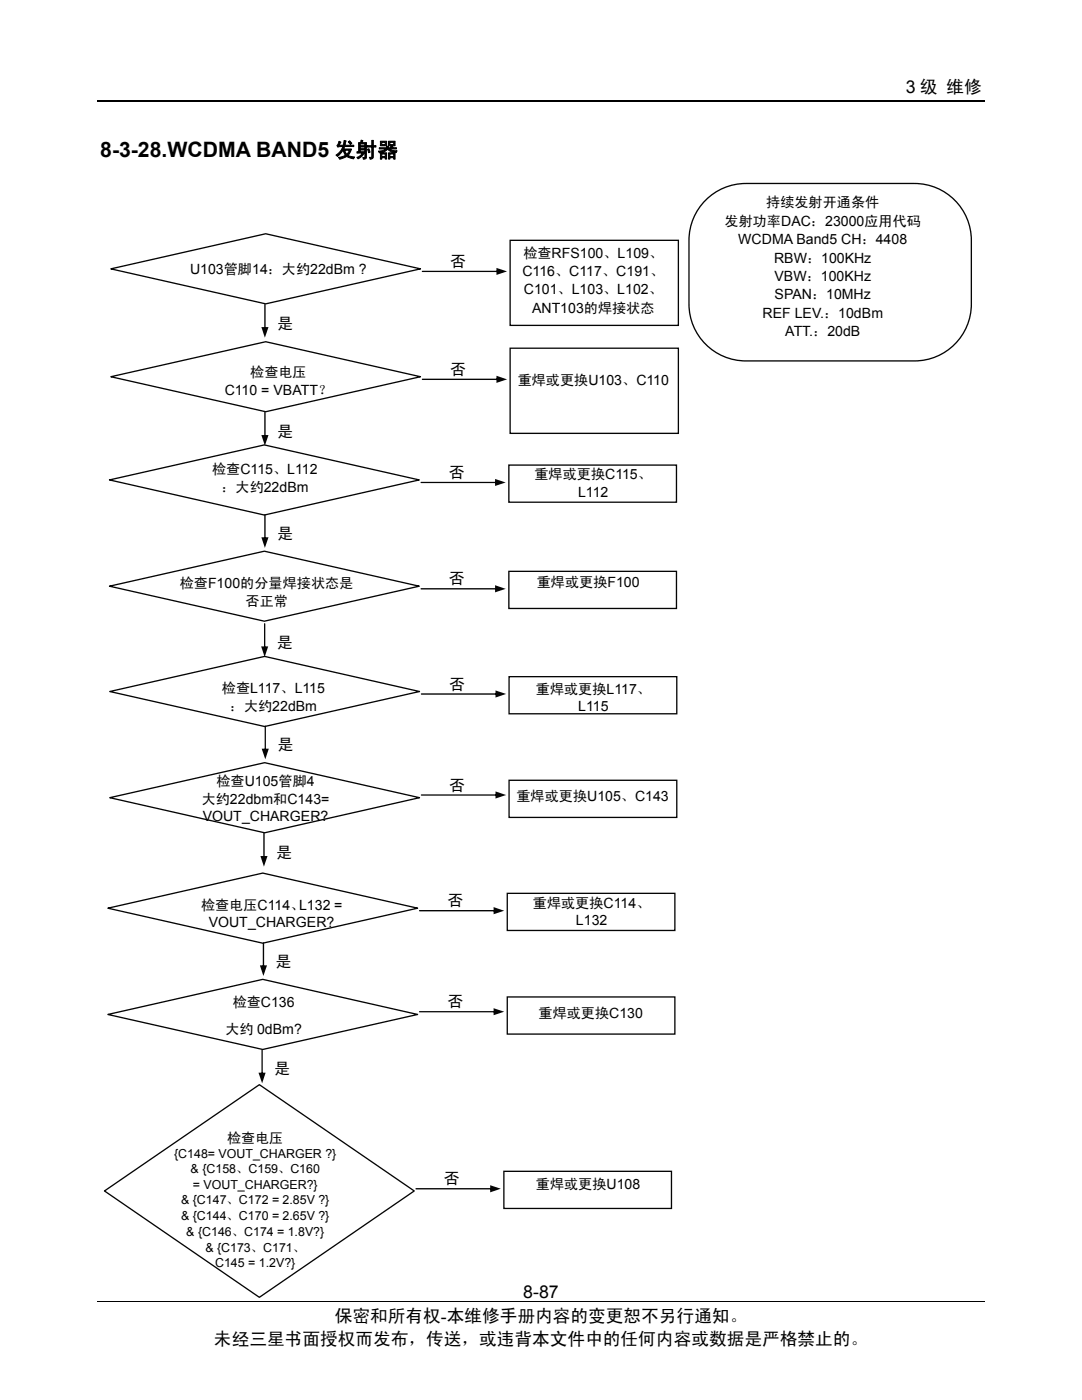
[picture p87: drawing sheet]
<svg xmlns="http://www.w3.org/2000/svg" width="216mm" height="279mm" viewBox="0 0 216 279" stroke-linecap="round" stroke-linejoin="round" font-family="sans-serif">
<defs><g id="words">
<text font-size="4.2" x="20" y="31.4">8-3-28.WCDMA BAND5 发射器</text>
<g font-size="3.5">
<text x="180.7" y="18.6">3 级 维修</text>
<text x="66.8" y="263.8">保密和所有权-本维修手册内容的变更恕不另行通知。</text>
<text x="104.4" y="259">8-87</text>
<text x="42.7" y="268.4">未经三星书面授权而发布，传送，或违背本文件中的任何内容或数据是严格禁止的。</text>
</g>
<g font-size="3.2">
<text x="89.9" y="53.3">否</text>
<text x="55.3" y="65.6">是</text>
<text x="89.9" y="74.8">否</text>
<text x="55.3" y="87.1">是</text>
<text x="89.6" y="95.4">否</text>
<text x="55.3" y="107.5">是</text>
<text x="89.6" y="116.6">否</text>
<text x="55.2" y="129.3">是</text>
<text x="89.6" y="137.6">否</text>
<text x="55.4" y="149.8">是</text>
<text x="89.6" y="157.8">否</text>
<text x="55.1" y="171.2">是</text>
<text x="89.3" y="180.9">否</text>
<text x="55" y="193">是</text>
<text x="89.3" y="201">否</text>
<text x="54.7" y="214.4">是</text>
<text x="88.6" y="236.3">否</text>
</g>
<g font-size="2.8">
<text x="152.9" y="41.4">持续发射开通条件</text>
<text x="144.6" y="45.1">发射功率DAC：23000应用代码</text>
<text x="104.4" y="51.4">检查RFS100、L109、</text>
<text x="147.3" y="48.7">WCDMA Band5 CH：4408</text>
<text x="154.5" y="52.4">RBW：100KHz</text>
<text x="37.9" y="54.7">U103管脚14：大约22dBm ?</text>
<text x="104.2" y="55.1">C116、C117、C191、</text>
<text x="104.5" y="58.7">C101、L103、L102、</text>
<text x="154.5" y="56.1">VBW：100KHz</text>
<text x="154.6" y="59.7">SPAN：10MHz</text>
<text x="106.2" y="62.4">ANT103的焊接状态</text>
<text x="152.2" y="63.4">REF LEV.：10dBm</text>
<text x="156.7" y="67">ATT.：20dB</text>
<text x="49.9" y="75.2">检查电压</text>
<text x="103.3" y="76.9">重焊或更换U103、C110</text>
<text x="44.8" y="78.8">C110 = VBATT？</text>
<text x="42.3" y="94.5">检查C115、L112</text>
<text x="106.7" y="95.7">重焊或更换C115、</text>
<text x="44.2" y="98.2">：大约22dBm</text>
<text x="115.4" y="99.1">L112</text>
<text x="35.9" y="117.3">检查F100的分量焊接状态是</text>
<text x="107.1" y="117.1">重焊或更换F100</text>
<text x="49" y="120.9">否正常</text>
<text x="44.3" y="138.3">检查L117、L115</text>
<text x="45.9" y="142">：大约22dBm</text>
<text x="106.9" y="138.5">重焊或更换L117、</text>
<text x="115.4" y="141.9">L115</text>
<text x="40.3" y="160.4">大约22dbm和C143=</text>
<text x="43.2" y="156.8">检查U105管脚4</text>
<text x="103.1" y="159.8">重焊或更换U105、C143</text>
<text x="40.5" y="163.9">VOUT_CHARGER?</text>
<text x="40.1" y="181.5">检查电压C114、L132 =</text>
<text x="41.7" y="185">VOUT_CHARGER?</text>
<text x="106.3" y="181.2">重焊或更换C114、</text>
<text x="114.9" y="184.6">L132</text>
<text x="46.4" y="201">检查C136</text>
<text x="107.5" y="203.1">重焊或更换C130</text>
<text x="45" y="206.4">大约 0dBm?</text>
<text x="45.3" y="228">检查电压</text>
<text x="106.9" y="237.2">重焊或更换U108</text>
</g>
<g font-size="2.5">
<text x="34.8" y="231.2">{C148= VOUT_CHARGER ?}</text>
<text x="38" y="234.2">&amp; {C158、C159、C160</text>
<text x="38.5" y="237.2">= VOUT_CHARGER?}</text>
<text x="36.1" y="243.4">&amp; {C144、C170 = 2.65V ?}</text>
<text x="36.1" y="240.2">&amp; {C147、C172 = 2.85V ?}</text>
<text x="37.2" y="246.6">&amp; {C146、C174 = 1.8V?}</text>
<text x="41" y="249.8">&amp; {C173、C171、</text>
<text x="42.9" y="252.9">C145 = 1.2V?}</text>
</g>
</g></defs>
<path d="M19.5 20.1h177" fill="none" stroke="#000" stroke-width=".25"/>
<path d="M19.5 259.8h177" fill="none" stroke="#000" stroke-width=".2"/>
<path d="M21.9 138l30.9-7 30.9 7-30.9 7z" fill="none" stroke="#040503" stroke-width=".26"/>
<path d="M84 138.4h15.2l.2 .1-.2 .1h-15.1zM98.9 137.8l2.1 .7-2.1 .7z" fill="#040503"/>
<path d="M101.6 135h33.4v7.5h-33.4z" fill="none" stroke="#040503" stroke-width=".26"/>
<path d="M52.8 144.8l.3 .1v4.9l-.2 .1-.1-.1zM52.2 149.4h1.4l-.7 2.1z" fill="#040503"/>
<path d="M21.9 159.2l30.9-7 30.9 7-30.9 7z" fill="none" stroke="#040503" stroke-width=".26"/>
<path d="M84 158.6l15.2-.1 .2 .2-.2 .1h-15.1zM98.9 157.9l2.1 .8-2.1 .7z" fill="#040503"/>
<path d="M101.6 155.7h33.4v7.4h-33.4zM20.8 237.7l31-21.2 30.9 21.2-30.9 21.2z" fill="none" stroke="#040503" stroke-width=".26"/>
<path d="M82.9 237.2l15.2-.1 .2 .1-.2 .2h-15.1zM97.8 236.5l2.1 .7-2.1 .8z" fill="#040503"/>
<path d="M100.5 233.8h33.5v7.4h-33.5z" fill="none" stroke="#040503" stroke-width=".26"/>
<path d="M52.6 166.2l.2 .1v4.9l-.1 .1-.2-.1zM52 170.8h1.4l-.7 2.2z" fill="#040503"/>
<path d="M22.1 53.7l30.9-7 30.9 7-30.9 6.9z" fill="none" stroke="#040503" stroke-width=".26"/>
<path d="M84.2 54.1l15.2-.1 .1 .2-.1 .1h-15.1zM99.1 53.5l2.1 .7-2.1 .7z" fill="#040503"/>
<path d="M101.8 48h33.6v16.9h-33.6zM21.8 95.8l30.9-7 31 7-31 7z" fill="none" stroke="#040503" stroke-width=".26"/>
<path d="M83.9 96.2h15.2l.2 .1-.2 .1h-15.1zM98.8 95.6l2.1 .7-2.1 .7z" fill="#040503"/>
<path d="M101.5 92.8h33.5v7.4h-33.5z" fill="none" stroke="#040503" stroke-width=".26"/>
<g fill="#040503">
<path d="M52.8 60.7l.2 .1v4.8l-.1 .2-.2-.2zM52.2 65.3h1.4l-.7 2.1z"/>
<path d="M52.8 102.6l.2 .1v4.9l-.1 .1-.2-.1zM52.2 107.2h1.4l-.7 2.1z"/>
</g>
<path d="M21.8 117l30.9-7 31 7-31 7z" fill="none" stroke="#040503" stroke-width=".26"/>
<path d="M83.9 117.4h15.2l.2 .1-.2 .1h-15.1zM98.8 116.8l2.1 .7-2.1 .7z" fill="#040503"/>
<path d="M101.5 114h33.5v7.4h-33.5z" fill="none" stroke="#040503" stroke-width=".26"/>
<path d="M52.7 124.4l.2 .1v4.9l-.1 .1-.1-.1zM52.1 129h1.4l-.7 2.1z" fill="#040503"/>
<path d="M140.8 39.9a11.3 11.3 0 0 1 8-3.3h33.7a11.4 11.4 0 0 1 11.3 11.4v12.7a11.4 11.4 0 0 1-11.3 11.3h-33.7a11.4 11.4 0 0 1-11.3-11.3v-12.7a11.3 11.3 0 0 1 3.3-8.1zM22.1 75.2l30.9-7 30.9 7-30.9 7z" fill="none" stroke="#040503" stroke-width=".26"/>
<path d="M84.2 75.6h15.2l.1 .1-.1 .1h-15.1zM99.1 75l2.1 .7-2.1 .7z" fill="#040503"/>
<path d="M101.8 69.5h33.6v17h-33.6z" fill="none" stroke="#040503" stroke-width=".26"/>
<path d="M52.8 82.2l.2 .1v4.9l-.1 .1-.2-.1zM52.2 86.8h1.4l-.7 2.1z" fill="#040503"/>
<path d="M21.5 181.3l30.9-7.1 30.9 7.1-30.9 6.9z" fill="none" stroke="#040503" stroke-width=".26"/>
<path d="M83.6 181.7l15.2-.1 .2 .2-.2 .1h-15.1zM98.5 181l2.1 .8-2.1 .7z" fill="#040503"/>
<path d="M101.2 178.3h33.5v7.4h-33.5z" fill="none" stroke="#040503" stroke-width=".26"/>
<path d="M52.5 188.1l.2 .1v4.8l-.1 .1-.2-.1zM51.9 192.7h1.4l-.7 2.1z" fill="#040503"/>
<path d="M21.5 202.5l30.9-7 30.9 7-30.9 6.9z" fill="none" stroke="#040503" stroke-width=".26"/>
<path d="M83.6 201.8h15.2l.2 .1-.2 .1h-15.1zM98.5 201.2l2.1 .7-2.1 .7z" fill="#040503"/>
<path d="M101.2 199h33.5v7.4h-33.5z" fill="none" stroke="#040503" stroke-width=".26"/>
<path d="M52.2 209.5l.2 .1v4.8l-.1 .2-.1-.2zM51.6 214.1h1.4l-.7 2.1z" fill="#040503"/>
<use href="#words"/>
</svg>
